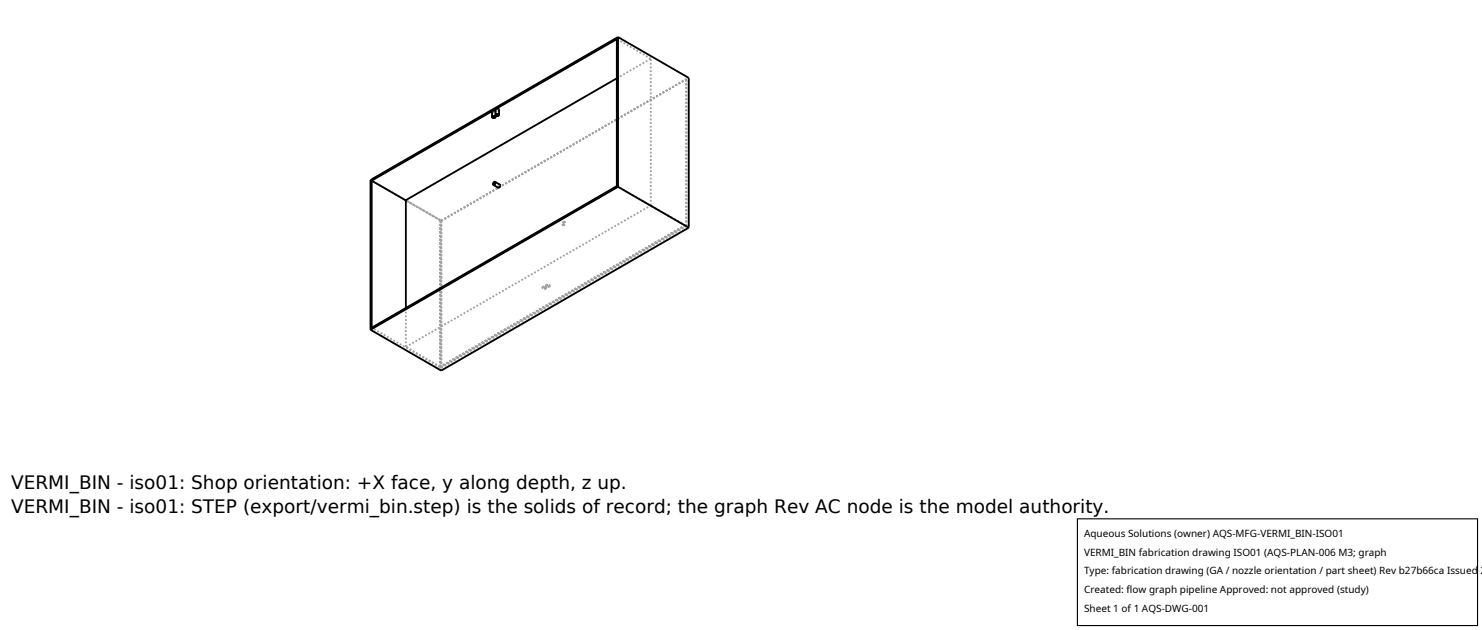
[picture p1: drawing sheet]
<svg xmlns="http://www.w3.org/2000/svg" width="212mm" height="90mm" viewBox="0 0 212 90" stroke-linecap="round" stroke-linejoin="round" font-family="sans-serif">
<defs><g id="words">
<g font-size="2.6">
<text x="1.6" y="69.8">VERMI_BIN - iso01: Shop orientation: +X face, y along depth, z up.</text>
<text x="1.6" y="73.3">VERMI_BIN - iso01: STEP (export/vermi_bin.step) is the solids of record; the graph Rev AC node is the model authority.</text>
</g>
<g font-size="1.4">
<text x="154.8" y="76.6">Aqueous Solutions (owner) AQS-MFG-VERMI_BIN-ISO01</text>
<text x="154.8" y="79.3">VERMI_BIN fabrication drawing ISO01 (AQS-PLAN-006 M3; graph</text>
<text x="154.8" y="82">Type: fabrication drawing (GA / nozzle orientation / part sheet) Rev b27b66ca Issued 2</text>
<text x="154.8" y="84.7">Created: flow graph pipeline Approved: not approved (study)</text>
<text x="154.8" y="87.4">Sheet 1 of 1 AQS-DWG-001</text>
</g>
</g></defs>
<g fill="none" stroke="#a0a0a0" stroke-width=".26" stroke-dasharray=".3 .3" stroke-linecap="butt">
<path d="M70.3 15.9l.2 .2 .3-.2M70.3 15.9l.2 .1 .2-.1M70.3 15.9v.8M70.7 15.9h-.4M70.7 15.9v.8M70.8 15.7l.2 .1 .3-.1M70.8 15.9v.6M70.8 15.7l.2 .1 .2-.1M70.8 15.7v.7M71.2 15.6l-.4 .1M71.2 15.7v-.1M71.2 15.7v.7"/>
<path d="M88.1 11.2l4.8-2.8M92.9 8.4l-4.8-2.8M62.8 31.4l-4.8-2.8M62.8 31.4v21M62.8 31.4h.1M62.9 31.4l-4.9-2.8M62.9 31.4v21M63 31.5l-10.1-5.8M63 31.5l35.4-20.4M63 31.5l35-20.2M63 31.5l-.1-.1M70.5 26.4l.7 .3"/>
<path d="M70.7 26l.7 .4M71.2 26.7l.2-.2M71.4 26.4l-.2 .1v.2M71.4 26.4l-.3 .1v.3M71.4 26.5v-.1M80.4 32.1h.2l.1-.3M80.4 32.1l.2-.3M80.4 32.1l.3-.3M80.6 31.7l-.2 .1v.3M80.6 31.8l-.2 .1v.2M80.6 31.8v-.1M80.7 31.7l-.3 .2v.2"/>
<path d="M80.7 31.7h-.1M80.7 31.8h-.1M80.7 31.8l-.1-.1M80.7 31.8v-.1M92.9 29.3v-20.9M97.8 32.2l-34.9 20.2M97.8 32.2l-4.9-2.9M97.8 32.2l-9.7-5.6M97.9 32.2l-35 20.2M98 32.3v-21M98 32.3l-.1-.1M58 49.5l34.9-20.2"/>
<path d="M58 49.5v-5.5M62.8 52.4l-9.7-5.6M62.8 52.4l35-20.2M62.9 52.4v-21M62.9 52.4l-4.9-2.9M62.9 52.4l35-20.2M63 52.9v-21.4M63 52.5v-21M63 52.5l35-20.2M63 52.4v-20.9M63 52.4l35-20.1M63 52.4h-.1"/>
<path d="M63 52.5l-.1-.1M77.5 41.1l.2-.2 .2 .1M77.5 41.1l.2-.1h.2M77.6 41.1l.3-.1M77.9 41v.1M77.9 41l.1 .1M77.9 41.1l-.1 .1-.2-.1M78 40.8l.1-.2 .3 .1M78 40.8l.1-.1h.3M78 41.1l-.2 .1-.3-.1M78 41.1l-.2 .2-.3-.2M78.1 40.8l.3-.1"/>
<path d="M78.4 40.7v.1M78.4 40.7l.1 .1M78.4 40.8l-.1 .1-.2-.1M78.5 40.8l-.2 .1-.3-.1M78.5 40.8l-.2 .2-.3-.2"/>
</g>
<g fill="none" stroke="#000" stroke-width=".26">
<path d="M70.3 16.7l.2-.1 .3 .1M70.3 16.7l.2 .2 .3-.2M70.3 15.8l.5 .1M70.3 15.8v.9M70.3 15.8l-17.2 10M70.4 16.7l.2-.1 .1 .1-.2 .1zM70.8 16.4l.2-.1 .3 .1M70.8 16.4l.2 .2 .3-.2M70.8 16.5v.2M70.8 15.5h.3l.2 .1v.8M70.8 15.5v.9M70.8 15.5l-.5 .3"/>
<path d="M70.8 15.5l17.3-9.9v21l-35 20.2v-21M88.1 11.2l-30.1 17.4v15.4M88.3 5.3l-35.4 20.4v21.4M88.3 5.3l10.1 5.8v21.4M88.3 5.3v21.4M53.1 25.8l4.9 2.8M70.5 26.1l.2-.1v.1l-.2 .3zM70.7 26l.7 .4v.3l-.2 .1-.7-.4M70.7 26v.3l-.2 .1M70.7 26l-.2 .1v.3M88.3 26.7l10.1 5.8M88.3 26.7l-35.4 20.4"/>
<path d="M98.4 32.5l-35.4 20.4-10.1-5.8"/>
<circle cx="71" cy="16.4" r=".17"/>
</g>
<path d="M153.9 74.1h57.1v15.2h-57.1z" fill="#fff" stroke="#000" stroke-width=".16"/>
<use href="#words"/>
</svg>
